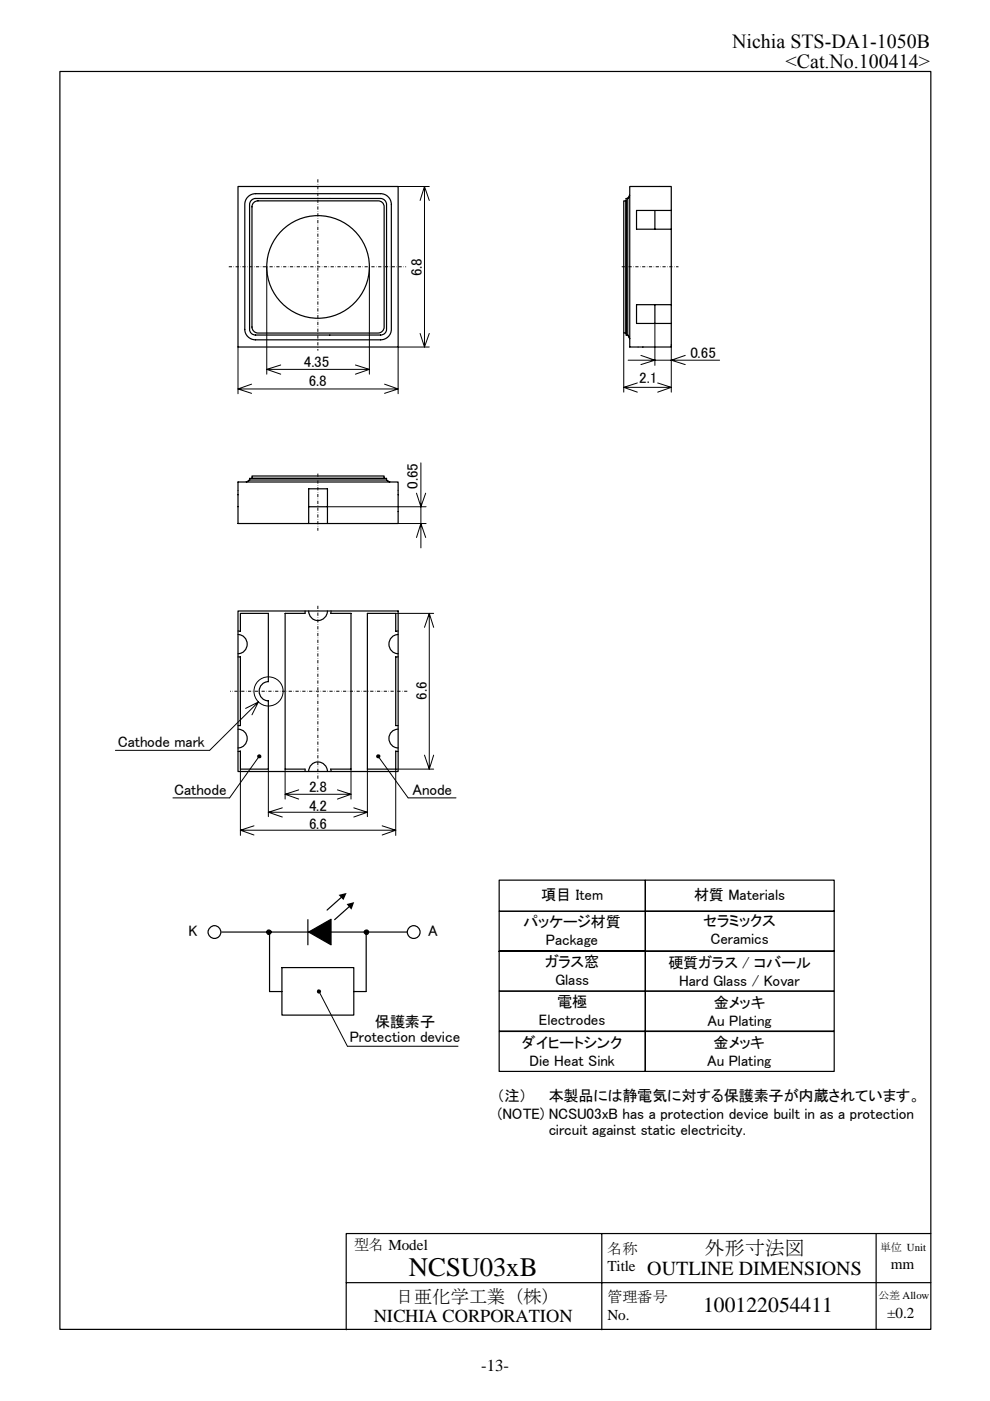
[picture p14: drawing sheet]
<svg xmlns="http://www.w3.org/2000/svg" width="210mm" height="297mm" viewBox="0 0 210 297" stroke-linecap="round" stroke-linejoin="round" font-family="sans-serif">
<defs><g id="words">
<text font-size="5.7" x="86.7" y="270.6">NCSU03xB</text>
<text font-size="4.6" x="149.1" y="278.2">100122054411</text>
<g font-size="4.2">
<text x="155.2" y="10.2">Nichia STS-DA1-1050B</text>
<text x="166.6" y="14.5">&lt;Cat.No.100414&gt;</text>
<text x="149.4" y="266">外形寸法図</text>
<text x="137.2" y="270.3">OUTLINE DIMENSIONS</text>
</g>
<g font-size="3.9">
<text x="79.2" y="280.2">NICHIA CORPORATION</text>
<text x="83.8" y="276.4">日亜化学工業 (株)</text>
</g>
<text font-size="3.6" x="102" y="290.7">-13-</text>
<g font-size="3.2">
<text x="89.4" y="58.6" transform="rotate(-90 89.4 58.6)">6.8</text>
<text x="64.4" y="77.8">4.35</text>
<text x="146.4" y="75.9">0.65</text>
<text x="65.4" y="81.8">6.8</text>
<text x="135.6" y="81.1">2.1</text>
<text x="88.6" y="103.6" transform="rotate(-90 88.6 103.6)">0.65</text>
<text x="90.5" y="148.4" transform="rotate(-90 90.5 148.4)">6.6</text>
<text x="25" y="158.4">Cathode mark</text>
<text x="65.5" y="168">2.8</text>
<text x="36.9" y="168.6">Cathode</text>
<text x="65.5" y="171.9">4.2</text>
<text x="87.5" y="168.6">Anode</text>
<text x="65.5" y="175.7">6.6</text>
<text x="114.7" y="190.8">項目 Item</text>
<text x="147.2" y="190.8">材質 Materials</text>
<text x="110.9" y="196.5">パッケージ材質</text>
<text x="149.1" y="196.3">セラミックス</text>
<text x="40" y="198.5">K</text>
<text x="90.8" y="198.5">A</text>
<text x="115.7" y="200.3">Package</text>
<text x="150.6" y="200.1">Ceramics</text>
<text x="115.6" y="205">ガラス窓</text>
<text x="117.7" y="208.8">Glass</text>
<text x="141.7" y="205.2">硬質ガラス / コバール</text>
<text x="144" y="209">Hard Glass / Kovar</text>
<text x="118.1" y="213.5">電極</text>
<text x="151.4" y="213.8">金メッキ</text>
<text x="74.2" y="221">Protection device</text>
<text x="79.5" y="217.8">保護素子</text>
<text x="114.2" y="217.3">Electrodes</text>
<text x="150" y="217.6">Au Plating</text>
<text x="110.7" y="222.2">ダイヒートシンク</text>
<text x="112.3" y="226.1">Die Heat Sink</text>
<text x="149.9" y="226">Au Plating</text>
<text x="151.3" y="222.2">金メッキ</text>
<text x="105.3" y="233.4">（注）</text>
<text x="116.3" y="233.4">本製品には静電気に対する保護素子が内蔵されています。</text>
<text x="105.6" y="237.2">(NOTE) NCSU03xB has a protection device built in as a protection</text>
<text x="116.3" y="240.6">circuit against static electricity.</text>
<text x="75.1" y="264.9">型名 Model</text>
<text x="128.8" y="265.8">名称</text>
<text x="128.8" y="269.6">Title</text>
<text x="188.9" y="269.2">mm</text>
<text x="128.8" y="276">管理番号</text>
<text x="128.8" y="279.8">No.</text>
<text x="188.1" y="279.4">±0.2</text>
</g>
<g font-size="2.3">
<text x="186.6" y="265.2">単位 Unit</text>
<text x="186.3" y="275.3">公差 Allow</text>
</g>
</g></defs>
<path d="M12.7 15.2h184.7v266.7h-184.7zM57.1 197.8v12.4M77.6 197.8v12.4M73.4 271.9h54M127.6 261.5v10.4M185.8 261.5v20.4M197.4 261.5h-124v20.4M197.4 271.9h-69.8v10" fill="none" stroke="#010101" stroke-width=".25"/>
<circle cx="77.7" cy="197.6" r=".45" fill="#010101"/>
<circle cx="77.7" cy="197.6" r=".45" fill="none" stroke="#010101" stroke-width=".25"/>
<circle cx="57" cy="197.6" r=".45" fill="#010101"/>
<g fill="none" stroke="#010101" stroke-width=".25">
<path d="M47 197.6h39.4"/>
<circle cx="57" cy="197.6" r=".45"/>
</g>
<circle cx="45.5" cy="197.6" r="1.36" fill="#fff"/>
<circle cx="45.5" cy="197.6" r="1.36" fill="none" stroke="#010101" stroke-width=".25"/>
<circle cx="87.7" cy="197.6" r="1.36" fill="#fff"/>
<g fill="none" stroke="#010101" stroke-width=".25">
<path d="M74.1 192.2l-3.1 2.8M57.1 210.2h2.7M59.8 205.1h15.2v10.1h-15.2zM75 210.2h2.6"/>
<circle cx="87.7" cy="197.6" r="1.36"/>
</g>
<path d="M73.5 191.7l1.6-.4-.6 1.6z" fill="#010101"/>
<path d="M72.5 190.2l-3.2 2.8" fill="none" stroke="#010101" stroke-width=".25"/>
<path d="M71.8 189.7l1.7-.4-.7 1.5z" fill="#010101"/>
<path d="M67.6 210.2l6.1 11.6" fill="none" stroke="#010101" stroke-width=".21"/>
<circle cx="67.6" cy="210.2" r=".43" fill="#010101"/>
<path d="M73.7 221.8h23.4" fill="none" stroke="#010101" stroke-width=".21"/>
<path d="M65.4 197.6l4.8-2.7v5.4z" fill="#010101"/>
<path d="M65.3 195v5.3M65.4 197.6l4.8-2.7v5.4z" fill="none" stroke="#010101" stroke-width=".25"/>
<path d="M80.2 160.4l6.3 8.8" fill="none" stroke="#010101" stroke-width=".21"/>
<circle cx="80.2" cy="160.3" r=".44" fill="#010101"/>
<path d="M54.9 160.4l-6.2 8.8" fill="none" stroke="#010101" stroke-width=".21"/>
<circle cx="55" cy="160.4" r=".44" fill="#010101"/>
<g fill="none" stroke="#010101" stroke-width=".21">
<path d="M84.4 39.5h6.6M90 39.5v34.1M56.6 56.6v22.7M78.3 56.6v22.7M89.1 42.5l.9-3 1 3M50.5 73.6v9.9M56.6 78.3h21.7M59.5 77.4l-2.9 .9 2.9 1M75.4 77.4l2.9 .9-2.9 1M89.1 70.7l.9 2.9 1-2.9M91 73.6h-6.6v9.9M132.2 70.5v12.6"/>
<path d="M133.2 76.4h19.4M135.9 75.4l3 1-3 .9M138.9 68.6v8.9M142.3 73v10.1M145.3 75.4l-3 1 3 .9M50.5 82.5h33.9M53.3 81.4l-2.8 1.1 2.8 .9M81.5 81.4l2.9 1.1-2.9 .9M89.2 98.1v18.1M132.2 82.1h10.1M135.1 81.2l-2.9 .9 2.9 1M139.4 81.2l2.9 .9-2.9 1"/>
<path d="M69.4 107.4h20.9M84.3 111h6M88.3 104.6l.9 2.8 1.1-2.8M88.3 114l.9-3 1.1 3M83.9 130h8M90 133l1-3 .9 3M91 130v33.1M52.1 150.2l2.7-1.4-1.4 2.8M54.8 148.8l-10.4 10.3h-19.9M36.7 169.2h12M51 176h32.9M51 163.1v14"/>
<path d="M53.8 175.1l-2.8 .9 2.8 1M56.9 172.2h21M56.9 163.1v10M59.9 171.3l-3 .9 3 1M60.5 168.4h13.9M60.5 163.1v6.3M63.3 167.5l-2.8 .9 2.8 1M71.5 167.5l2.9 .9-2.9 1M74.4 163.1v6.3M75 171.3l2.9 .9-2.9 1M77.9 163.1v10M81 175.1l2.9 .9-2.9 1"/>
<path d="M86.5 169.2h10.2M90 160.1l1 3 .9-3M91.9 163.1h-8v14"/>
<circle cx="56.9" cy="146.6" r="3.1"/>
</g>
<g fill="none" stroke="#010101" stroke-width=".25">
<path d="M50.5 39.5h33.9v34.1h-33.9zM133.5 39.5h8.8v34.1h-8.8zM52.6 41.7l1-.6h.6h26.5a2.28 2.28 0 0 1 2.3 2.2v26.5a2.26 2.26 0 0 1-2.3 2.3h-26.5a2.26 2.26 0 0 1-2.3-2.3v-26.5l.1-.6zM53.2 42.6l.6-.5h.4h26.5a1.3 1.3 0 0 1 1.3 1.2v26.5a1.22 1.22 0 0 1-1.3 1.2h-26.5a1.24 1.24 0 0 1-1.3-1.2v-26.5zM53.7 43.1l.6-.5h.4h25.5a1.25 1.25 0 0 1 1.2 1.3v25.4a1.3 1.3 0 0 1-1.2 1.3h-25.5a1.3 1.3 0 0 1-1.3-1.3v-25.4zM132.2 42.6h.6v28h-.6zM133.1 42.1h-.3v28.9h.3M133.1 42.1v28.9M133.5 41.4l-.4 .7M138.9 44.6v4M142.3 44.6h-7.3v4h7.3M133.1 71l.4 .8"/>
<path d="M138.9 64.6v4M142.3 64.6h-7.3v4h7.3M50.5 102.2h33.9v8.8h-33.9zM52.9 101.8l-.7 .4M52.9 101.8v-.4h29.1v.4M52.9 101.8h29.1M53.4 100.9h28v.5h-28zM65.4 107.4h4M65.4 111v-7.4h4v7.4M82 101.8l.6 .4M50.5 133.8l.5 .1v-3.9h5.9v14.5a2.03 2.03 0 0 0-2 2.1 2.03 2.03 0 0 0 2 2v14.5h-5.9v-3.8h-.5M50.5 139.3h.5v14.5h-.5"/>
<path d="M50.5 129.5h33.9v34.1h-33.9zM50.5 134.5a2.03 2.03 0 0 1 1.9 2.1 2.03 2.03 0 0 1-1.9 2M64.7 129.5v.5h-4.2v33.1h4.2v.5M65.4 129.5a1.99 1.99 0 0 0 2 2.1 1.99 1.99 0 0 0 2-2.1M70.2 129.5l-.1 .5h4.3v33.1h-4.3l.1 .5M84.4 133.8l-.5 .1v-3.9h-6v33.1h6v-3.8h.5M84.4 139.3h-.5v14.5h.5M84.4 134.5a2.03 2.03 0 0 0-1.9 2.1 2.03 2.03 0 0 0 1.9 2M50.5 154.6a1.99 1.99 0 0 1 1.9 2 1.99 1.99 0 0 1-1.9 2M84.4 154.6a1.99 1.99 0 0 0-1.9 2 1.99 1.99 0 0 0 1.9 2M65.4 163.6a1.99 1.99 0 0 1 2-2.1 1.99 1.99 0 0 1 2 2.1M105.8 186.6h31v6.6h-31z"/>
<path d="M105.8 193.2h31v8.5h-31zM136.8 186.6h40.1v6.6h-40.1zM136.8 193.2h40.1v8.5h-40.1zM105.8 201.7h31v8.4h-31zM105.8 210.1h31v8.5h-31zM105.8 218.7h31v8.5h-31zM105.8 201.7h31h-31M136.8 201.7h40.1v8.4h-40.1zM136.8 210.1h40.1v8.5h-40.1zM136.8 218.7h40.1v8.5h-40.1z"/>
<circle cx="67.4" cy="56.6" r="10.9"/>
</g>
<path d="M67.4 38v36.3M48.5 56.6h37.6M131.8 56.6h12M67.4 100.4v12.1M86.4 146.6h-37.6M67.4 165.1v-37" fill="none" stroke="#010101" stroke-width=".21" stroke-dasharray=".7 .3 .1 .3" stroke-linecap="butt"/>
<use href="#words"/>
</svg>
